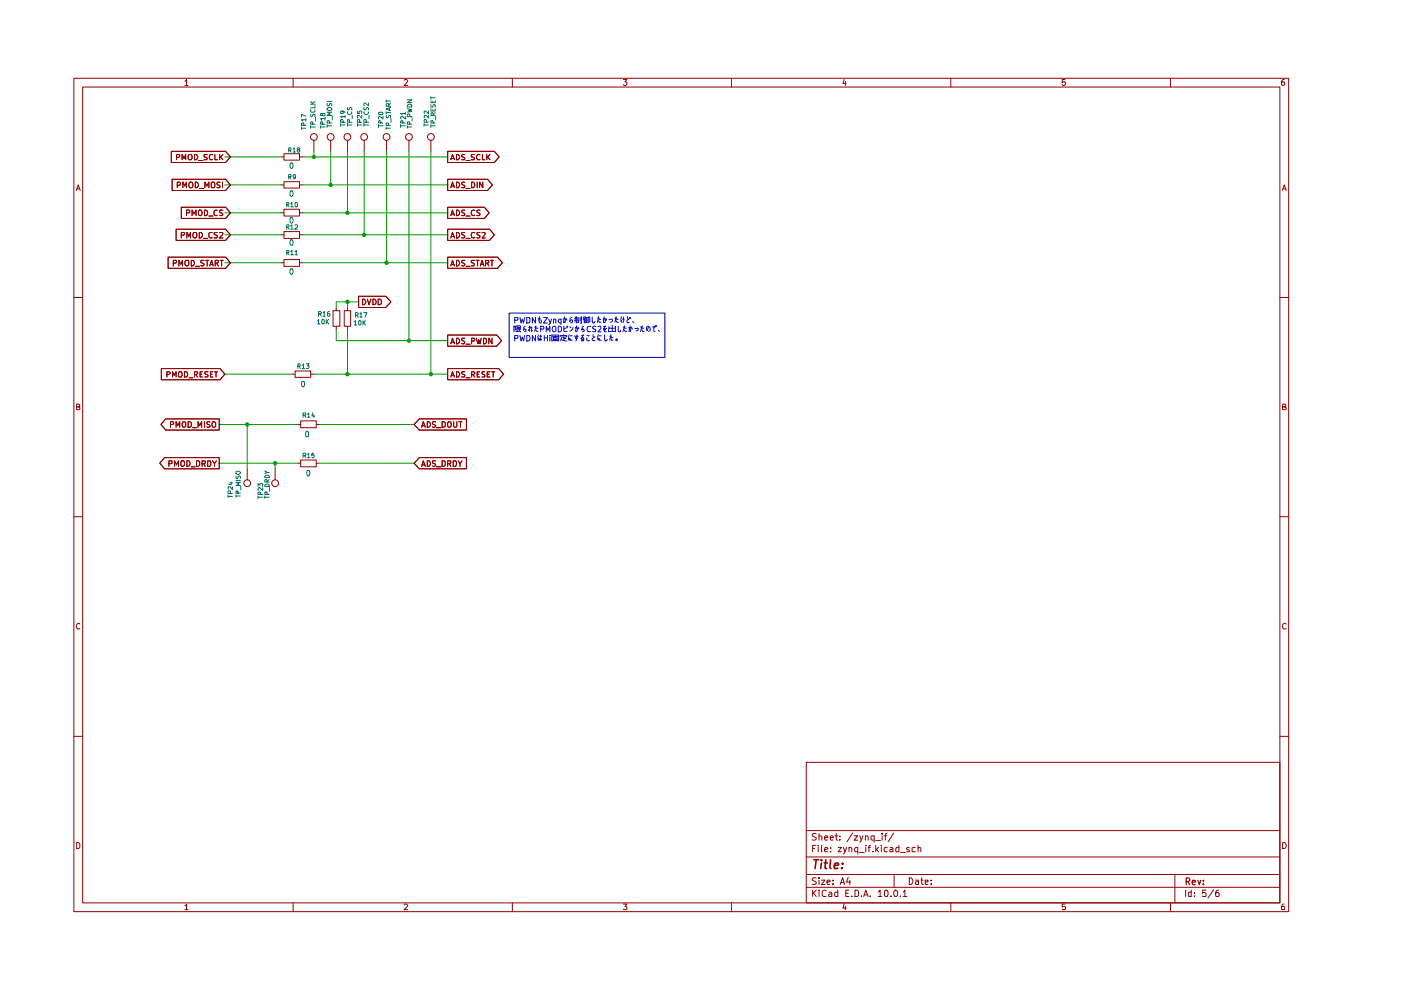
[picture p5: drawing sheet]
<svg xmlns="http://www.w3.org/2000/svg" width="297mm" height="210mm" viewBox="0 0 297 210" stroke-linecap="round" stroke-linejoin="round" font-family="sans-serif">
<g fill="none" stroke="#910000" stroke-width=".21">
<path d="M15.7 16.6h257.5v176.7h-257.5zM17.5 18.5h253.9v172.9h-253.9zM39.2 17.2h.2l.1-.4v1.3M39.2 18.1h.7M62.1 16.6v1.9M85.7 17l.2-.2h.3l.2 .3-.7 1h.7M108.6 16.6v1.9M132.2 16.8h.7l-.4 .6 .4 .1v.4l-.2 .2h-.4l-.1-.2M155.1 16.6v1.9M179 16.8l-.3 .9h.7M179.2 17.3v.8M201.6 16.6v1.9"/>
<path d="M225.8 16.8h-.6v.6h.6l.1 .1-.1 .5-.4 .1-.2-.2M248.2 16.6v1.9M272.3 16.8h-.3a.93 .93 0 0 0-.2 1.2h.5l.1-.5-.1-.1h-.5l-.1 .1M36.3 32.1h11.5l1.1 1.2-1.1 1.2h-11.5zM36.5 38h11.3l1.1 1.2-1.1 1.2h-11.3zM37.4 33.4l.6-.1v-.5h-.6v1.1M37.6 39.3l.6-.1v-.5l-.6-.1v1.2M38.6 33.9v-1.1l.4 .8 .4-.8v1.1M38.8 39.8v-1.2l.4 .9 .3-.9v1.2M40 32.8h.6l.1 .3-.1 .8h-.6l-.1-.4zM40.1 38.8l.3-.2 .3 .1a.87 .87 0 0 1 0 1.1h-.5l-.2-.3zM41.2 32.8h.5l.1 .2 .1 .4-.2 .5h-.5z"/>
<path d="M41.4 38.6a.66 .66 0 0 1 .7 .4 .66 .66 0 0 1-.3 .8h-.4zM42.1 34h.9M42.2 40h1M43.4 39.8v-1.2l.5 .9 .4-.9v1.2M43.9 32.8l-.6 .1v.3l.6 .4-.1 .3h-.5M44.8 38.8l.2-.2 .4 .1a.87 .87 0 0 1 0 1.1h-.5zM45 32.9l-.4-.1-.2 .5 .2 .6 .4-.1M45.6 32.8v1.1h.5M46.6 32.8v1.1M46.7 38.7h-.6v.4l.5 .2 .1 .3-.1 .2h-.6M46.7 33.3l.5 .6M47.2 38.6v1.2"/>
<path d="M47.2 32.8l-.6 .6M59.5 33.3h.7M59.5 39.2h.7M60.2 32.6h3.3v1.4h-3.3zM60.2 38.5h3.3v1.4h-3.3zM63.5 33.3h.8M63.5 39.2h.8M66.5 29.7v2.4M70.1 29.7v2.4M73.7 29.7v2.4M77.2 29.7v2.4M82 29.7v2.4"/>
<path d="M86.7 29.7v2.4M91.4 29.7v2.4M94.9 38h8.5l1 1.2-1 1.2h-8.5zM94.9 32.1h9.9l1 1.2-1 1.2h-9.9zM95.6 39.8l.3-1.2 .5 1.2M95.6 33.9l.3-1.1 .5 1.1M95.7 39.5h.6M95.7 33.6h.6M96.8 38.6a.66 .66 0 0 1 .6 .4 .66 .66 0 0 1-.2 .8h-.4zM96.8 32.8h.4l.2 .2 .1 .4-.3 .5h-.4zM98.6 38.7h-.6v.4l.5 .2 .1 .3-.1 .2h-.6M98.6 32.8h-.6v.5l.5 .1 .1 .3-.1 .2h-.6"/>
<path d="M98.8 40h.9M98.8 34h.9M100 38.6a.66 .66 0 0 1 .6 .4 .66 .66 0 0 1-.2 .8h-.4zM100.6 32.8h-.6v.5l.5 .1 .1 .3-.1 .2h-.6M101.2 38.6v1.2M101.8 32.9l-.5-.1-.3 .5 .3 .6 .5-.1M102.3 32.8v1.1h.5M102.4 38.6v1.2l-.7-1.2v1.2M103.2 32.8v1.1M103.4 33.3l.5 .6M103.9 32.8l-.7 .6M16.2 40.4l.4-1.2 .4 1.2"/>
<path d="M16.3 40h.5M35.6 54.5h12.2l1.1 1.2-1.1 1.2h-12.2zM36.7 55.8h.6l.1-.3-.1-.3h-.6v1.2M37.3 48.6h10.5l1.1 1.2-1.1 1.2h-10.5zM37.9 56.4v-1.2l.5 .8 .3-.8v1.2M38.4 49.9l.6-.1v-.5h-.6v1.2M38.4 43.9h9.4l1.1 1.2-1.1 1.2h-9.4zM39.4 55.2h.5a.77 .77 0 0 1-.2 1.2l-.3-.1a.87 .87 0 0 1 0-1.1zM39.5 45.1h.6l.1-.5-.7-.1v1.2M39.6 50.5v-1.2l.4 .8 .4-.8v1.2M40.6 55.2h.4a.66 .66 0 0 1 .2 .8 .66 .66 0 0 1-.6 .4zM40.7 45.7v-1.2l.4 .9 .5-.9v1.2"/>
<path d="M41.1 49.3h.5a.77 .77 0 0 1-.2 1.2l-.3-.1a.87 .87 0 0 1 0-1.1zM41.4 56.5h.9M42.1 44.7l.5-.2a.65 .65 0 0 1 .3 .7 .65 .65 0 0 1-.6 .5l-.2-.1zM42.2 49.3h.5a.66 .66 0 0 1 .2 .7 .66 .66 0 0 1-.7 .5zM43.1 50.5h.9M43.3 55.2l-.7 .1v.3l.7 .4-.3 .4-.4-.1M43.3 44.5l.6 .2 .1 .3-.1 .6-.3 .1h-.3zM43.6 55.2h.7M43.9 55.2v1.2M44.3 45.8h.8M44.4 56.4l.5-1.2 .3 1.2M44.6 56h.5"/>
<path d="M45 49.4l-.6-.1-.1 .2 .1 .8 .2 .2 .4-.2M45.6 55.8l.6-.1v-.5h-.6v1.2M45.9 55.8l.4 .6M46.1 49.3h-.5l-.2 .1 .2 .4 .5 .2v.3l-.2 .2-.5-.1M46.1 44.6a.45 .45 0 0 0-.7 .2v.7a.45 .45 0 0 0 .7 .1M46.6 49.4l.5-.1 .1 .3-.7 .9h.7M46.7 55.2h.6M47 55.2v1.2M47.2 44.6h-.6v.4l.6 .4-.2 .3-.4-.1M59.5 55.7h.7M59.5 49.8h.7M59.5 45.1h.7"/>
<path d="M60.2 55h3.3v1.5h-3.3zM60.2 49.1h3.3v1.4h-3.3zM60.2 44.4h3.3v1.4h-3.3zM63.5 55.7h.8M63.5 49.8h.8M63.5 45.1h.8M94.9 48.6h8.9l1 1.2-1 1.2h-8.9zM94.9 54.5h10.6l1 1.2-1 1.2h-10.6zM94.9 43.9h7.8l1 1.2-1 1.2h-7.8zM95.6 50.5l.3-1.2 .5 1.2M95.6 56.4l.3-1.2 .5 1.2M95.6 45.7l.3-1.2 .5 1.2"/>
<path d="M95.7 50.1h.6M95.7 56h.6M95.7 45.4h.6M96.8 49.3h.4a.66 .66 0 0 1 .2 .7 .66 .66 0 0 1-.6 .5zM96.8 55.2h.4a.66 .66 0 0 1 .2 .8 .66 .66 0 0 1-.6 .4zM96.8 44.5a.6 .6 0 0 1 .7 .6 .6 .6 0 0 1-.7 .6zM98.6 49.3h-.6v.5l.5 .2 .1 .2-.3 .3-.4-.1M98.6 55.2h-.6v.5l.5 .2 .1 .2-.3 .3-.4-.1M98.6 44.6h-.6v.4l.5 .2 .1 .3-.3 .2-.4-.1M98.8 50.5h.9M98.8 56.5h.9M98.8 45.8h.9"/>
<path d="M100.6 55.2h-.6v.5l.5 .2 .1 .2-.3 .3-.4-.1M100.7 49.4l-.5-.1a.67 .67 0 0 0-.3 .7 .67 .67 0 0 0 .5 .5l.3-.2M100.7 44.6l-.3-.1a.6 .6 0 0 0-.5 .6 .6 .6 0 0 0 .5 .6l.3-.1M100.9 55.2h.7M101.3 55.2v1.2M101.8 49.3h-.6v.5l.5 .2 .1 .2-.3 .3-.4-.1M101.8 44.6h-.6v.4l.5 .2 .1 .3-.3 .2-.4-.1M101.9 56.4l.3-1.2 .4 1.2M101.9 56h.6M102.2 49.4l.6-.1 .1 .1-.1 .4-.6 .7h.7M103 55.8l.6-.1v-.4l-.6-.1v1.2M103.3 55.8l.3 .6"/>
<path d="M104 55.2h.6M104.3 55.2v1.2M271.9 40.4l.4-1.2 .4 1.2M272 40h.6M15.7 63.1h1.8M34.2 78.1h12.5l1 1.2-1 1.2h-12.5zM35.4 79.4h.4l.3-.4-.2-.2h-.5v1.1M36.6 79.9v-1.1l.3 .8 .4-.8v1.1M37.8 79l.2-.2h.4l.2 .4-.2 .7h-.4l-.2-.1zM39.1 78.8h.4l.2 .2 .1 .4-.3 .5h-.4zM41.2 79.4h.5l.2-.4-.2-.2h-.5v1.1M41.5 79.4l.4 .5"/>
<path d="M42.4 79.3h.4M42.9 78.8h-.5v1.1h.5M44.1 78.8l-.7 .1v.3l.7 .4-.2 .3h-.5M44.6 79.3h.4M45.1 78.8h-.5v1.1h.5M45.5 78.8h.6M45.8 78.8v1.1M61.9 79.3h.7M62.6 78.7h3.3v1.3h-3.3zM65.9 79.3h.6M70.6 65.9h1.5v3.3h-1.5zM71.3 65.2v.7"/>
<path d="M71.3 69.2v.7M73 65.9h1.3v3.3h-1.3zM73.7 65.2v.7M73.7 69.2v.7M76 62.8h5.8l1.1 1.2-1.1 1.2h-5.8zM76.9 63.4l.4 .1 .3 .6a.57 .57 0 0 1-.7 .5zM77.9 63.4l.3 1.2 .5-1.2M79.1 63.4l.4 .1 .3 .6a.57 .57 0 0 1-.7 .5zM80.2 63.4h.3l.4 .4v.5l-.4 .3h-.3zM94.9 78.1h10.8l1.1 1.2-1.1 1.2h-10.8zM94.9 71h10.4l1 1.2-1 1.2h-10.4zM95.6 79.9l.3-1.1 .5 1.1"/>
<path d="M95.6 72.9l.3-1.2 .5 1.2M95.7 79.6h.6M95.7 72.6h.6M96.8 78.8h.4l.3 .4-.3 .7h-.4zM96.8 71.7h.4a.66 .66 0 0 1 .2 .8 .66 .66 0 0 1-.6 .4zM98.6 78.8h-.6l-.1 .4 .6 .2 .1 .4-.1 .1h-.6M98.6 71.7h-.6v.5l.5 .2 .1 .2-.3 .3-.4-.1M98.8 73h.9M100 79.4h.4l.3-.4-.2-.2h-.5v1.1M100 72.3l.6-.1 .1-.3-.2-.2h-.5v1.2M100.2 79.4l.5 .5M101 71.7l.3 1.2 .2-.8 .3 .8 .2-1.2"/>
<path d="M101.2 79.3h.3M101.7 78.8h-.5v1.1h.5M102.5 71.7h.5l.1 .3v.6l-.3 .3h-.3zM102.8 78.8l-.6 .1v.3l.6 .3-.1 .4h-.5M103.3 79.3h.4M103.9 78.8h-.6v1.1h.6M104.2 78.8h.7M104.3 71.7v1.2l-.7-1.2v1.2M104.6 78.8v1.1M271.4 63.1h1.8M16.3 86.3h.4l.2-.3-.1-.2-.5-.1v1.2h.5l.1-.5-.2-.1M34.9 97h11.6v2.4h-11.6l-1-1.2z"/>
<path d="M35.1 88.8h11.4v2.4h-11.4l-1-1.2zM35.8 98.3l.7-.1v-.4l-.7-.1v1.2M36.2 90h.5l.1-.2-.1-.3-.5-.1v1.2M37 98.9v-1.2l.4 .9 .4-.9v1.2M37.3 90.6v-1.2l.4 .9 .4-.9v1.2M38.4 97.9l.1-.2h.4a.86 .86 0 0 1 0 1.2l-.5-.2zM38.9 89.4l.5 .2v.8l-.5 .2a.78 .78 0 0 1 0-1.2zM39.6 97.7h.4a.66 .66 0 0 1 .3 .8 .66 .66 0 0 1-.7 .4zM39.9 89.4h.3l.4 .3v.6l-.4 .3h-.3zM40 80.1h.9M40.6 99h.8M40.8 90.7h.9"/>
<path d="M41.7 97.7h.5l.1 .3v.6l-.3 .3h-.3zM42 90.6v-1.2l.3 .9 .5-.9v1.2M42.8 98.3l.7-.1v-.4l-.7-.1v1.2M43.2 98.3l.3 .6M43.3 89.4v1.2M44 97.7h.5l.2 .3v.6l-.3 .3h-.4zM44.5 89.5h-.6v.3l.6 .5-.2 .3-.4-.1M45 97.7l.5 .6 .4-.6M45.2 89.4l.5 .2v.8l-.5 .2a.78 .78 0 0 1 0-1.2zM45.5 98.3v.6M52.4 99.4v2.4M58.3 99.4v2.4"/>
<path d="M63.1 90h.7M63.1 98.2h.7M63.8 89.2h3.3v1.5h-3.3zM63.8 97.5h3.3v1.5h-3.3zM67.1 90h.6M67.1 98.2h.6M88.9 88.8h10v2.4h-10l-1.1-1.2zM88.9 97h10v2.4h-10l-1.1-1.2zM89.4 90.6l.3-1.2 .5 1.2M89.4 98.9l.3-1.2 .5 1.2M89.5 90.3h.6M89.5 98.6h.6"/>
<path d="M90.6 89.4a.6 .6 0 0 1 .7 .6 .6 .6 0 0 1-.7 .6zM90.6 97.7h.4a.66 .66 0 0 1 .2 .8 .66 .66 0 0 1-.6 .4zM92.4 89.5h-.7v.3l.7 .5-.3 .3-.4-.1M92.4 97.7l-.7 .1v.3l.7 .5-.3 .3-.4-.1M92.5 90.7h1M92.5 99h1M93.7 89.4h.4l.3 .3v.6l-.3 .3h-.4zM93.7 97.7h.5l.2 .3v.6l-.3 .3h-.4zM94.9 89.6l.5-.2a.65 .65 0 0 1 .3 .7 .65 .65 0 0 1-.5 .5l-.3-.2zM94.9 98.3l.7-.1v-.4l-.7-.1v1.2M95.2 98.3l.4 .6M96.1 97.7h.5l.2 .3v.6l-.4 .3h-.3z"/>
<path d="M96.2 89.4v.9a.35 .35 0 0 0 .3 .3 .35 .35 0 0 0 .4-.3v-.9M97.1 97.7l.4 .6 .5-.6M97.3 89.4h.7M97.5 98.3v.6M97.6 89.4v1.2M98.8 80.1h.9M271.9 86.3l.6-.1v-.4l-.6-.1v1.2h.6l.2-.4-.3-.2M15.7 109.6h1.8M271.4 109.6h1.8M16.9 132.3l-.1-.1a.66 .66 0 0 0-.6 .4 .66 .66 0 0 0 .2 .7h.5M272.7 132.3l-.4-.1-.4 .3v.6l.2 .2h.6M15.7 156.1h1.8"/>
<path d="M271.4 156.1h1.8M16.3 178.6h.3l.3 .4v.6l-.3 .3h-.3zM170.9 161.6h100.5v29.8h-100.5zM170.9 176.1h100.5M172.3 179.9h.4M173 179.2h-.7v1.4M173.1 176.8l-.6-.1-.3 .3 .1 .3 .7 .2 .1 .2a.51 .51 0 0 1-.4 .4 .51 .51 0 0 1-.5 0M173.5 179.2v.1M173.5 179.7v.9M173.7 177.3l.3-.1 .2 .2v.7M173.7 176.7v1.4M174.2 179.2v1.2l.1 .2"/>
<path d="M174.8 177.6l.7-.1-.1-.2-.4-.1-.2 .2 .1 .7h.5M176 177.6l.7-.1-.1-.2-.4-.1-.2 .2 .1 .7h.5M176.1 179.7v.2M177 177.2h.6M177.3 176.7v1.2l.3 .2M177.7 179.7h.7l-.7 .9h.7M178.1 178v.1M178.1 177.3v.1M178.8 179.7l.4 .9M179.5 179.7l-.7 1.4M180 179.8l.2-.1h.3l.1 .9M180 179.7v.9"/>
<path d="M180.8 176.6l-1.2 1.9M181.1 177.2h.8l-.8 .9h.8M181.9 179.7h-.5a.59 .59 0 0 0 0 .9h.5M181.9 179.7v1.4M182.3 177.2l.3 .9M183 177.2l-.4 .9-.3 .5M183.5 177.3l.4-.1 .2 .2v.7M183.5 177.2v.9M183.6 179.2v.1M183.6 179.7v.9M184.1 179.7h.5M184.6 179.2l-.4 .2v1.2"/>
<path d="M185.3 177.3l-.4-.1-.2 .3v.6h.6M185.3 177.2v1.4M185.7 179.2v1.4M185.7 178.2h1M186.3 179.7l-.6 .6M186.9 179.2v.1M186.9 179.7v.9M187 176.7v.2M187 177.2v.9M187.5 177.2h.5M188 176.7l-.3 .3v1.1M188.1 179.7h-.4l-.2 .3v.6h.6"/>
<path d="M188.7 179.7h.4l.2 .2v.7h-.6l-.1-.3 .7-.3M189.5 176.6l-1.2 1.9M190.6 179.2v1.4h-.6v-.9h.6M192.8 179.7a.35 .35 0 0 0-.4 0 .35 .35 0 0 0-.2 .3l.6 .3v.3h-.6M194.1 179.7h-.5l-.2 .1v.7l.7 .1M194.6 179.8v-.1a.36 .36 0 0 1 .6 .2v.7M194.6 179.2v1.4M271.9 178.6a.65 .65 0 0 1 .8 .7 .65 .65 0 0 1-.8 .6zM39.2 192h.2l.1-.3v1.2M39.2 192.9h.7M62.1 191.4v1.9M85.7 191.9l.2-.2h.3l.2 .2-.7 1h.7"/>
<path d="M108.6 191.4v1.9M132.2 191.7h.7l-.4 .5 .4 .2v.3l-.1 .2-.6-.1M155.1 191.4v1.9M170.9 188.1h100.5M170.9 185.4h100.5M170.9 181.7h100.5M172.3 188.7v1.4M172.5 189.3l.6 .8M173.1 186.2l-.6-.1-.3 .3 .3 .4 .6 .3a.51 .51 0 0 1-.4 .4 .51 .51 0 0 1-.5 0M173.1 188.7l-.8 .8M173.7 188.7v.2M173.7 186.1v.2"/>
<path d="M173.7 186.6v.9M173.7 189.1v1M174.2 186.6h.7l-.7 .9h.7M174.8 180.2l.7-.2-.1-.3h-.4l-.2 .2 .1 .7h.5M175.2 188.9l-.4-.2-.5 .4 .1 .8 .2 .2 .6-.1M175.3 187l.7-.1-.1-.3h-.5l-.1 .2 .1 .7h.5M175.8 189.2l.4-.1 .2 .3v.7h-.6l-.1-.4 .7-.2M176.1 180.5v.1M176.6 187.4v.1M176.6 186.6v.2M177.6 188.7v1.4h-.6v-.9h.6M178.1 187.5l.5-1.4 .5 1.4"/>
<path d="M178.3 187.1h.6M179 191.6l-.3 .9h.7M179.2 192.1v.8M179.3 189.4h.5M179.8 186l-.3 1h.8M180 188.7h-.7v1.4h.7M180.2 186.6v.9M180.6 190v.1M181.3 188.7h.3l.4 .4v.6l-.2 .4h-.5zM182.2 180.8h1M182.6 190v.1M183.1 190.1l.5-1.4 .5 1.4"/>
<path d="M183.2 189.7h.7M184.5 190v.1M185.1 180.5v.1M185.8 180.1l.5 .5M186.2 189.1l.4-.4v1.4M186.2 190.1h.7M187.5 189l.4-.3a.82 .82 0 0 1 .2 1.4l-.5-.1zM188.9 190v.1M189.6 185.4v2.7M189.8 188.7a.78 .78 0 0 1 .3 1.4h-.4l-.1-.3a.85 .85 0 0 1 .2-1.1zM190.9 190v.1M190.9 180.8h1"/>
<path d="M191.5 189.1l.4-.4v1.4M191.5 190.1h.8M192.8 186.1a.72 .72 0 0 1 .8 .7 .72 .72 0 0 1-.8 .7zM194.1 186.6h.5l.1 .9M194.7 186.9h-.4l-.2 .3 .2 .3h.4M195.2 186.6h.5M195.4 186.1v1.2l.3 .2M196.2 187l.6-.1v-.3h-.6v.9h.6M197.4 187.4v.1M197.4 186.6v.2M201.6 191.4v1.9M225.8 191.7h-.6v.6l.6-.1 .1 .2-.1 .5-.6-.1"/>
<path d="M248.2 191.4v1.9M249.1 185.4v6M251.4 188.7v1.4M252.6 188.7v1.4h-.5l-.1-.8 .2-.2 .4 .1M253.2 190v.1M253.2 189.2v.2M255.7 188.7h-.7l-.1 .7 .2-.2 .5 .1 .1 .7h-.8M257.3 188.6l-1.2 1.8M258.4 188.7l-.4 .1-.3 .5 .1 .8h.6v-.8l-.4-.1-.3 .3M272.3 191.7h-.3a.93 .93 0 0 0-.2 1.2h.5l.1-.5-.1-.2h-.5l-.1 .2"/>
<circle cx="66.5" cy="29" r=".72"/>
<circle cx="70.1" cy="29" r=".72"/>
<circle cx="73.7" cy="29" r=".72"/>
<circle cx="77.2" cy="29" r=".72"/>
<circle cx="82" cy="29" r=".72"/>
<circle cx="86.7" cy="29" r=".72"/>
<circle cx="91.4" cy="29" r=".72"/>
<circle cx="52.4" cy="102.4" r=".72"/>
<circle cx="58.3" cy="102.4" r=".72"/>
</g>
<path d="M251.5 186.9h.5l.3-.3v-.2l-.3-.3h-.5v1.5M251.8 186.9l.5 .7M252.8 187.1l.6-.1v-.4h-.5l-.1 .2 .1 .7h.5M254 186.6l.3 1 .3-1M255.1 187.4v.2M255.1 186.6v.2" fill="none" stroke="#910000" stroke-width=".25"/>
<path d="M172.6 182.3h1M173.1 182.3l-.3 1.8M174.2 182.3v.2M174.2 183l-.2 1.1M174.8 183h.6M175.1 182.3l-.2 1.8h.4M176.1 182.3l-.2 1.6 .3 .2M176.9 183.6l.9-.2-.1-.4h-.7l-.1 .9 .1 .2h.6M178.5 184v.1M178.6 183v.2" fill="none" stroke="#910000" stroke-width=".34"/>
<g fill="none" stroke="#090" stroke-width=".21">
<path d="M47.7 39.2h11.8M47.7 33.3h11.8M64.3 39.2h30.6M64.3 33.3h30.6M66.5 32.1v1.2M70.1 32.1v7.1M73.7 32.1v13M77.2 32.1v17.7M82 32.1v23.6M86.7 32.1v40.1M91.4 32.1v47.2M47.7 55.7h11.8"/>
<path d="M47.7 49.8h11.8M47.7 45.1h11.8M64.3 55.7h30.6M64.3 49.8h30.6M64.3 45.1h30.6M47.7 79.3h14.2M66.5 79.3h28.4M71.3 69.9v2.3h23.6M73.7 64v1.2M73.7 69.9v9.4M76 64h-4.7v1.2M46.5 90h16.6"/>
<path d="M46.5 98.2h16.6M52.4 90v9.4M58.3 98.2v1.2M67.7 90h20.1M67.7 98.2h20.1"/>
</g>
<g fill="none" stroke="#0000ca" stroke-width=".21">
<path d="M107.9 66.4h33.1v9.4h-33.1zM109 69.2h.5l-.3 .2M109 69.1v1.3M109.1 67.9l.7-.1v-.4l-.7-.1v1.2M109.1 71.7l.7-.1v-.4l-.7-.1v1.2M109.2 69.5l.2 .4h-.3M109.4 70.3h.7M109.6 69.7h.7v-.6h-.7v1.2M109.6 69.4h.7M110 69.8l.4 .6M110.2 67.3l.3 1.2 .2-.9 .3 .9 .3-1.2M110.2 71.1l.3 1.2 .2-.8 .3 .8 .3-1.2"/>
<path d="M110.3 69.8l-.2 .1M111.1 69.3l-.1 .7 .2-.2 .3 .1v.3l-.3 .2M111.2 69.2l.1 .1M111.7 67.3h.5l.2 .3v.6l-.4 .3h-.3zM111.7 71.1h.5l.2 .3v.6l-.4 .3h-.3zM112.1 69.4l.3-.1-.1 .1M112.3 69.2v1.1M112.9 70l-.2 .3 .1-.8-.3-.2-.5 .8M113.4 69.3h.3M113.5 67.3v1.2l-.6-1.2v1.2M113.5 71.1v1.2l-.6-1.2v1.2M113.6 69.9l.2 .4h.2"/>
<path d="M113.6 69.1l-.2 1.2M113.7 69.6h.3M114 67.5h.6M114.1 71v1.1l.1-.3M114.1 67.8h.5M114.4 67.1l-.1 1.1 .2 .3 .2-.1v-.6M114.4 71.3h.4M114.6 69.8h.6v-.5l-.6-.1v1.2M114.6 71v1.1h-.2v-.2l.2-.1 .2 .3M115.2 67.3h.9l-.9 1.2h.9M115.4 71.1v1.2M115.4 71.6h.7"/>
<path d="M115.8 70.4v-1.2l.4 .8 .4-.8v1.2M116.1 71.1v1.2M116.3 67.6l.4 .9M116.6 71.1v.1M116.6 71.5v.8M116.9 67.6l-.2 .9-.2 .3h-.2M117 72.3v-1.3h1.4v1.3M117 72.2h1.4M117.2 71.4h1.1M117.3 67.8l.2-.2 .4 .1v.8M117.3 69.2l.6 .1v.9l-.6 .2a.78 .78 0 0 1 0-1.2zM117.3 71.6h.8v.4h-.8z"/>
<path d="M117.3 67.6v.9M117.7 71.1v.5M118.4 69.2h.3l.3 .2v.7l-.3 .3h-.3zM118.8 71.4v-.3h1.3v.3M119 67.7l-.4-.1-.2 .3v.3l.2 .3 .4-.1M119 67.6v1.2M119 72l1.2 .3M119 71.5h1M119 71.6l-.1 .6M119.4 67.6h.4v.8l-.2-.1M119.5 71v.1M119.5 69.2v1.1h.7"/>
<path d="M119.5 71.5v.7M119.5 71.8h.6M119.7 67.1l-.2 1.3M120 67.5l.2 .4M120.2 69.4l-.6 .3M120.2 69.2l.2 .1h-.1zM120.6 71v1.1l.1-.3M120.8 69.3l.3 .2M120.9 67.5l-.1 .7 .4-.4 .2 .2-.1 .3-.3 .2M120.9 71.8l.1 .3h.3M120.9 71.2h.4M121 67.2l.2 .2"/>
<path d="M121.5 69.4l-.1 .4-.6 .4M121.8 71.3h.8M121.8 67.6h1M121.9 68.3v-.4h.8v.4h-.3M121.9 69.5l.4-.1v.9h-.1M121.9 67.4h.8M122.1 67.1l-.2 .5M122.3 71.6l-.2-.1-.1 .3 .3-.1M122.3 67.1v1.4M122.3 69.1l-.3 1.2M122.3 71v.8l-.2 .5M122.5 69.3l.3 .5"/>
<path d="M123 67.3v.8M123.3 71.1l.4-.1-.5 .8 .5-.2 .1 .5-.2 .2h-.2l-.1-.2 .1-.1 .2 .1M123.3 67.1v1.4h-.3M123.4 69.3v.7l.1-.2 .4 .1v.3l-.4 .2M123.5 69.2l.2 .1M123.9 67.4l-.3 .4M123.9 67.6v.9M123.9 67.1l-.3 .3M124 68.3h.5M124 67.6h.5M124 67.8v.5M124 67.3h.5"/>
<path d="M124.1 67.1l-.1 .4M124.3 68h.2M124.3 67.3v1M124.5 71.1h.4l-.2 .2M124.5 71.6v.6h.5M124.9 68.2h.2v-1h-.4v1.3M125.2 69.3l-.2-.1a.6 .6 0 0 0-.5 .6 .6 .6 0 0 0 .5 .6l.2-.1M125.6 67.2v1l.1 .3 .5-.3M125.7 71l.2 .5M126.2 71.4l-.6 .4 .1 .4h.5M126.3 69.3h-.6v.4l.5 .1 .1 .3-.2 .3-.5-.1M126.7 67.5h.4"/>
<path d="M126.7 69.3h.7v.4l-.7 .7h.7M126.8 71v1.1l.1-.3M126.9 68l.2 .3h.3M126.9 67.1l-.2 1.2M127 67.7h.3M127.1 71.8l.1 .3h.3M127.1 71.2h.4M127.8 67.6h.5v.8l-.2-.1M127.9 69.3h.5M128.1 67.1l-.2 1.3M128.2 71v1l.2 .3 .4-.3M128.3 69.1l-.4 .8 .3-.3 .2 .4"/>
<path d="M128.4 67.5l.2 .4M128.6 69.6l-.5 .4 .2 .4h.2M129 70.3h1.5M129 69.8v.6M129.1 67.8l.7-.1v.5l-.3 .1M129.1 69.2v.4h1.4v-.4M129.3 71.3h.3M129.5 71.8l.2 .3h.3M129.5 71l-.2 1.1M129.6 71.5h.4M129.8 69v1.3M130.4 67.5h.4"/>
<path d="M130.5 69.8v.6M130.6 68l.2 .3h.3M130.6 71.9l.3 .1-.1 .2-.2-.1zM130.6 67.1l-.2 1.2M130.7 67.7h.4M131.1 69.2v1.1h.5v-.3M131.7 67.1v1.2l.1-.3M131.9 67.6h.4M132.1 69.3h.4M132.2 67.2v.8l-.1 .4M132.4 69.9l.2 .4h.2M132.4 69.6h.4"/>
<path d="M132.4 69.1l-.3 1.2M133 67.1l.2 .6M133.3 69.5l.4-.1 .1 .3-.1 .6h-.2M133.4 67.6l-.5 .4 .1 .4h.4M133.4 67.3l.2 .2M133.6 67.3l.2 .2M133.6 69.1l-.3 1.2M133.9 69.3l.2 .5M134.1 68.2l.3 .2M134.6 69.7l.7-.1-.1 .4-.3 .2M135.8 69.3h.4M136.1 69.9l.2 .4h.3"/>
<path d="M136.1 69.6h.4M136.1 69.1l-.3 1.2M137.5 69.3l-.3 .8-.1-.2 .1-.6h.5l.1 .2v.6l-.3 .2M138.9 69.3a.77 .77 0 0 0-.2 1h.2M138.9 69l.2 .2M139 69.3h-.7M139.1 69l.2 .2M139.6 70l.2 .3"/>
</g>
<g fill="#090">
<circle cx="91.4" cy="79.3" r=".47"/>
<circle cx="86.7" cy="72.2" r=".47"/>
<circle cx="73.7" cy="79.3" r=".47"/>
<circle cx="82" cy="55.7" r=".47"/>
<circle cx="73.7" cy="64" r=".47"/>
<circle cx="73.7" cy="45.1" r=".47"/>
<circle cx="70.1" cy="39.2" r=".47"/>
<circle cx="77.2" cy="49.8" r=".47"/>
<circle cx="66.5" cy="33.3" r=".47"/>
<circle cx="52.4" cy="90" r=".47"/>
<circle cx="58.3" cy="98.2" r=".47"/>
</g>
<g fill="none" stroke="#006665" stroke-width=".21">
<path d="M61.2 31.8h.4l.1-.4-.5-.1v1M61.2 37.5h.4l.1-.4-.5-.1v.9M61.5 31.8l.2 .5M61.5 37.5l.2 .4M61.6 34.6l.3-.1a.69 .69 0 0 1-.2 1.2l-.2-.5zM62.1 31.6l.3-.3v1M62.1 32.3h.6M62.7 37.4l-.1 .2h-.4l-.1-.5h.6v.7l-.5 .1M63.2 31.7l-.2-.2 .4-.2 .2 .3-.6 .3 .1 .4h.4l.1-.4-.2-.2M63.9 27.2h1M63.9 26.9v.5M64.4 26.6v-.4l-.4-.1-.1 .5h1"/>
<path d="M64.9 25.4h-1l.3 .3M64.9 24.6l-1-.4v.6M64.9 25.1v.6M65.9 24.2l.1 .5h.2l.2-.5h.3v.5M65.9 26.9h.9M65.9 26.7v.5M65.9 22.1h.9M65.9 21.5l.5 .6M66 23.3l-.1 .3 .1 .2h.5l.3-.3-.1-.2M66.3 26.3v-.4l-.3-.1-.1 .5h.9M66.8 22.4v.5h-.9M66.8 21.5l-.6 .4"/>
<path d="M66.9 24.9v.8M68 26.9h.9M68 26.7v.5M68.3 24.2l.1-.2h.4l.1 .2v.2l-.3 .2-.3-.2v-.3l-.2-.1-.1 .5 .2 .1 .1-.2M68.4 26.3v-.4l-.3-.1-.1 .5h.9M68.9 25.1h-.9l.2 .4M68.9 24.9v.6M69.3 23a.6 .6 0 0 1 1.1 0v.2a.6 .6 0 0 1-1.1 0zM69.3 26.7h1.1M69.3 26.4v.6M69.3 21.5h1.1M69.4 21.9l-.1 .4 .2 .1 .3-.1 .1-.4h.3l.2 .2-.1 .3"/>
<path d="M69.8 26.1v-.4l-.3-.1-.2 .1v.4h1.1M70.4 23.8h-1.1l.7 .3-.7 .4h1.1M70.4 24.6v.8M72.2 26.5h1M72.2 26.2v.6M72.6 23.5l.2 .2-.1 .3h-.4l-.1-.4 .2-.1 .7 .2 .1 .3M72.7 25.9v-.4l-.1-.2-.4 .1v.5h1M73.2 24.7h-1l.3 .3M73.2 24.5v.5M73.7 22.8v.5h.3l.1-.4 .3-.1 .2 .1-.1 .4M73.7 26.5h.9M73.7 26.2v.6"/>
<path d="M73.7 23.7v.3a.45 .45 0 0 0 .6 .2l.3-.2-.1-.3M74.1 25.9v-.5h-.4v.5h.9M74.7 24.5v.6M75.8 23.6v.4h.4l-.1-.4 .4-.1 .2 .2-.1 .3M75.8 26.5h.9M75.8 26.2v.6M76.3 25.9l-.1-.5h-.4v.5h.9M76.7 24.5v.6l-.6-.6-.3 .1 .1 .4M77.1 26.2v.6M77.1 26.5h1M77.2 23.7l-.1 .3 .5 .3 .5-.3v-.3M77.2 22.8v.5h.4l.2-.5 .3 .1v.4"/>
<path d="M77.6 25.9v-.5h-.4l-.1 .5h1M78.1 21.8v.6l-.6-.6-.4 .3 .1 .3M78.2 24.5v.6M80.3 23.9l.7-.1 .2 .3-.2 .2h-.6l-.1-.1zM80.3 26.7h.9M80.3 26.4v.6M80.8 26.1l-.1-.4h-.4v.4h.9M81.2 24.6v.6l-.7-.6-.2 .2v.4M81.9 21.2v.5M81.9 23.6v.5M81.9 26.9v.5M81.9 27.2h.9"/>
<path d="M81.9 23.9h.9M81.9 21.4h.9M82 24.5l-.1 .3 .1 .2 .4-.2 .1-.3 .3 .1v.4M82.4 26.6v-.4l-.4-.1-.1 .5h.9M82.4 22.5v-.5l-.4-.1-.1 .2v.4h.9M82.5 22.9v.5M82.8 22.8l-.9 .3 .9 .4M82.8 21.9l-.4 .4M82.9 25.1v.8M84.9 26.7h1M84.9 26.4v.6M85.4 26.1v-.4l-.2-.1-.3 .1v.4h1"/>
<path d="M85.9 24.6v.6l-.6-.6-.4 .3 .2 .3M85.9 24h-1l.4 .3M85.9 23.8v.5M86.4 23l.9 .3-.7 .2 .7 .1-.9 .2M86.4 21.2h.9l-.9 .6h.9M86.4 26.7v.5M86.4 26.9h.9M86.4 22.3l.4-.2 .4 .1 .1 .5h-.9zM86.9 26.3v-.4l-.5-.1v.5h.9M86.9 24.7v-.5l-.4-.1-.1 .2v.4h.9M87.4 24.9v.8M89.9 26.5h.9"/>
<path d="M89.9 26.2v.6M90.4 25.9v-.4l-.3-.2-.2 .2v.4h.9M90.8 24.5v.6l-.5-.6h-.3v.5M90.8 23.5v.6l-.6-.6-.3 .2 .1 .3M91.4 23v.5h.9v-.5M91.4 22.2v.5h.3l.2-.4 .3-.1v.5M91.4 21.3v.5h.9v-.5M91.4 20.5v.5M91.4 26.4v.6M91.4 26.7h.9M91.4 20.7h.9M91.8 21.4v.4"/>
<path d="M91.8 23.2v.3M91.9 26.1v-.4l-.2-.1-.3 .1v.4h.9M91.9 24.5l-.1-.5h-.4v.5h.9M92.3 23.9l-.4 .3M92.4 24.6v.8M60.8 53.6h.3l.2-.2-.1-.3h-.4v.9M60.8 48.2h.3l.2-.2-.1-.3h-.4v.9M60.8 43.4h.3l.2-.1-.2-.4h-.3v1M61 53.6l.3 .4M61 48.2l.3 .4M61 43.4l.3 .5M61.6 57.1l.3-.1a.69 .69 0 0 1-.2 1.2l-.2-.5z"/>
<path d="M61.6 46.2v-.1a.59 .59 0 0 1 .6 .4 .59 .59 0 0 1-.1 .7l-.2 .1-.3-.1zM61.6 40.6v-.1a.59 .59 0 0 1 .6 .3 .59 .59 0 0 1-.1 .7l-.2 .2-.3-.2zM61.6 53.3l.3-.2v.9M61.6 47.9l.3-.2v.9M61.6 43.2l.3-.3v1M61.6 54h.6M61.6 48.6h.6M61.6 43.9h.6M61.7 50.8a.75 .75 0 0 1 .3 1.2h-.4l-.1-.4 .1-.6zM62.6 53.3l.2-.2v.9M62.6 47.8l.4-.1 .1 .4-.6 .5h.6M62.6 54h.5"/>
<path d="M62.7 42.9l.4 .2-.1 .8h-.3l-.1-.2v-.6zM63.2 77.6h.4l.1-.3-.2-.2h-.3v1M63.4 77.6l.3 .5M64.1 77.5l.2-.4v1M64.1 78.1h.5M64.9 77.1h.6l-.3 .5h.2l.1 .4-.2 .1h-.4M67.3 68l.3-.3v1M67.3 68.7h.5M67.6 66.5h.5v-.4l-.5-.1v1.1M67.8 66.5l.4 .6M68.3 67.7l.4 .2v.6l-.1 .2h-.3l-.1-.2zM68.5 66.4l.2-.4v1.1"/>
<path d="M68.5 67.1h.5M69.2 67.7v1M69.3 68.2l.4 .5M69.7 67.7l-.5 .5M69.8 66l-.3 .1-.1 .8 .2 .2 .3-.2-.1-.4h-.3l-.1 .1M75.1 68.2l.3-.2v.9M75.1 68.9h.6M75.4 66.8h.4l.1-.3-.1-.2h-.4v.9M75.6 66.8l.3 .4M76.1 68h.4v.2v.5l-.2 .2-.3-.2zM76.3 66.5l.2-.2v.9M76.3 67.2h.5"/>
<path d="M77 68v.9M77.1 66.3h.7l-.4 .9M77.1 68.3l.4 .6M77.5 68l-.5 .5M50.1 100a.6 .6 0 0 1 .9 .2v.1a.59 .59 0 0 1-1 .1zM56.1 99.8l.5 .4-.5 .2M63.9 81l.2-.1a.6 .6 0 0 1 .6 .4 .6 .6 0 0 1-.3 .7h-.2l-.3-.2zM64.3 88.1h.5l.1-.4-.2-.2h-.4v1M64.3 96.6l.5-.1v-.4h-.5v.9M64.5 88.1l.4 .4M64.5 96.6l.4 .4M65 91.4h.2a.78 .78 0 0 1 0 1.2h-.2a.78 .78 0 0 1 0-1.2z"/>
<path d="M65.1 99.8l.1-.1a.59 .59 0 0 1 .5 .4 .59 .59 0 0 1-.1 .7l-.2 .1-.3-.1zM65.2 87.8l.2-.3v1M65.2 96.4l.2-.3v.9M65.2 88.5h.5M65.2 97h.5M66.3 87.5l-.2 .7h.6M66.5 96.1h-.4v.4l.4-.1 .1 .5-.1 .1-.4-.1M66.5 87.9v.6M48.3 104.9v.6M48.3 105.2h1M48.7 102.4h.6M48.9 104.6v-.4l-.4-.1-.2 .1v.4h1"/>
<path d="M49 102.2v.6l-.7-.2M49.3 103.2v.6l-.5-.6h-.4v.5M50 100.9l.1 .5h.3l.2-.5h.3v.5M50 104.9v.5M50 105.2h1M50 101.9h1M50.5 104.6v-.5h-.5v.5h1M51 102.3h-1l.7 .3-.7 .4h1M51.1 103.1v.8M54.7 103.1v-.6l.4 .4 .1-.4h.4v.6M54.7 105.4h1M54.7 105.2v.5"/>
<path d="M55.2 104.8v-.4l-.3-.1-.2 .2v.3h1M55.7 103.4v.6l-.7-.6-.3 .2 .1 .4M56.1 101l.3-.2h.5l.2 .1v.4h-1zM56.1 105.2v.5M56.1 105.4h1M56.2 102.8l.4-.2 .4 .1 .1 .4h-1zM56.6 104.8v-.5h-.4l-.1 .5h1M56.6 102.2v-.5h-.4l-.1 .5h1M56.6 100.2h.5M57.1 101.7l-.5 .3M57.1 103.4v.7"/>
</g>
</svg>
